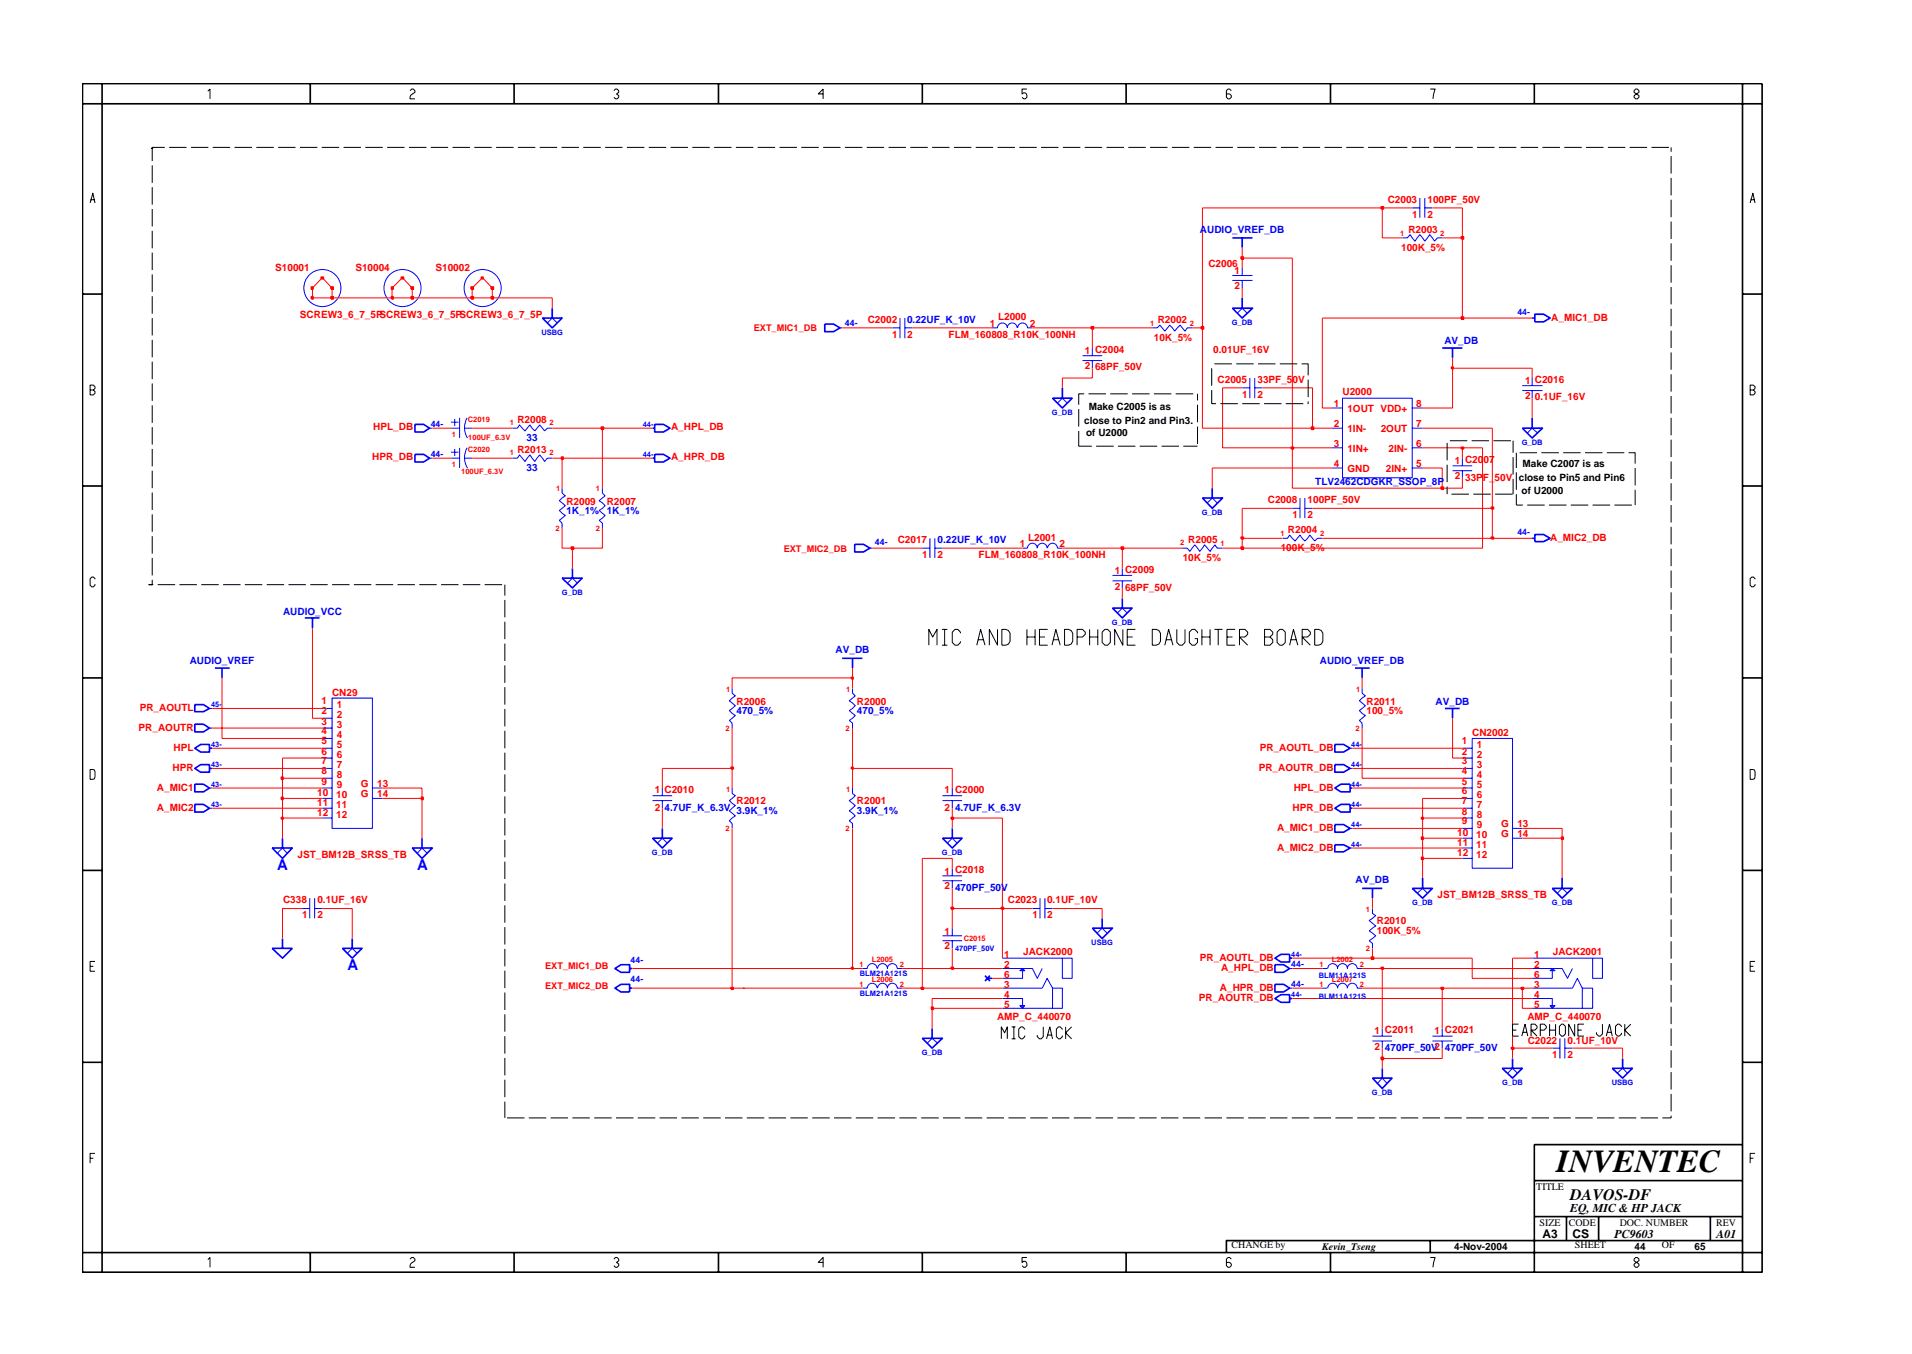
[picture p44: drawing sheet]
<svg xmlns="http://www.w3.org/2000/svg" width="297mm" height="210mm" viewBox="0 0 297 210" stroke-linecap="round" stroke-linejoin="round" font-family="sans-serif">
<defs><g id="words">
<text font-size="5" x="241.8" y="182">INVENTEC</text>
<text font-size="2.5" x="244" y="186.3">DAVOS-DF</text>
<g font-size="2.3" fill="#00f">
<text x="43" y="135.1">A</text>
<text x="64.8" y="135.1">A</text>
<text x="54" y="150.7">A</text>
</g>
<g font-size="1.9">
<text x="244" y="188.2">EQ, MIC &amp; HP JACK</text>
<text x="239.6" y="192.2">A3</text>
<text x="244.3" y="192.3">CS</text>
<text x="250.8" y="192.2">PC9603</text>
<text x="266.6" y="192.2">A01</text>
</g>
<g font-size="1.6" fill="#f00">
<text x="215.6" y="31.5">C2003</text>
<text x="219.4" y="33.8">1</text>
<text x="221.8" y="31.5">100PF_50V</text>
<text x="221.8" y="33.8">2</text>
<text x="187.7" y="41.4">C2006</text>
<text x="217.7" y="39">100K_5%</text>
<text x="218.8" y="36.2">R2003</text>
<text x="42.8" y="42">S10001</text>
<text x="55.2" y="42">S10004</text>
<text x="67.7" y="42">S10002</text>
<text x="191.8" y="42.6">1</text>
<text x="191.8" y="44.9">2</text>
<text x="46.6" y="49.4">SCREW3_6_7_5PSCREW3_6_7_5PSCREW3_6_7_5P</text>
<text x="134.8" y="50.1">C2002</text>
<text x="138.6" y="52.5">1</text>
<text x="140.9" y="52.5">2</text>
<text x="147.4" y="52.5">FLM_160808_R10K_100NH</text>
<text x="153.8" y="50.7">1</text>
<text x="155.1" y="49.7">L2000</text>
<text x="160" y="50.7">2</text>
<text x="179.3" y="52.9">10K_5%</text>
<text x="179.9" y="50.2">R2002</text>
<text x="241" y="49.9">A_MIC1_DB</text>
<text x="168.5" y="55">1 C2004</text>
<text x="168.5" y="57.3">2</text>
<text x="170.1" y="57.5">68PF_50V</text>
<text x="188.5" y="54.8">0.01UF_16V</text>
<text x="189.2" y="59.4">C2005</text>
<text x="195.4" y="59.4">33PF_50V</text>
<text x="236.9" y="59.6">1 C2016</text>
<text x="80.4" y="65.7">R2008</text>
<text x="193" y="61.8">1</text>
<text x="195.4" y="61.8">2</text>
<text x="207.2" y="63.2">1</text>
<text x="208.6" y="61.4">U2000</text>
<text x="209.3" y="63.9">1OUT VDD+</text>
<text x="220" y="63.2">8</text>
<text x="236.9" y="62">2</text>
<text x="238.4" y="62.2">0.1UF_16V</text>
<text x="57.8" y="71.5">HPR_DB</text>
<text x="58" y="66.8">HPL_DB</text>
<text x="80.4" y="70.4">R2013</text>
<text x="104.3" y="66.8">A_HPL_DB</text>
<text x="104.3" y="71.5">A_HPR_DB</text>
<text x="207.2" y="69.4">3</text>
<text x="207.2" y="66.2">2</text>
<text x="209.3" y="70.1">1IN+</text>
<text x="209.3" y="67.1">1IN-</text>
<text x="214.5" y="67.1">2OUT</text>
<text x="215.7" y="70.1">2IN-</text>
<text x="220" y="69.4">6</text>
<text x="220" y="66.2">7</text>
<text x="207.2" y="72.5">4</text>
<text x="209.3" y="73.3">GND</text>
<text x="215.3" y="73.3">2IN+</text>
<text x="220" y="72.5">5</text>
<text x="226" y="72.1">1 C2007</text>
<text x="226" y="74.5">2</text>
<text x="227.6" y="74.6">33PF_50V</text>
<text x="88" y="78.3">R2009</text>
<text x="94.3" y="78.3">R2007</text>
<text x="159.7" y="83.9">L2001</text>
<text x="197" y="78.2">C2008</text>
<text x="200.1" y="82.8">R2004</text>
<text x="200.8" y="80.5">1</text>
<text x="203.1" y="78.2">100PF_50V</text>
<text x="203.1" y="80.5">2</text>
<text x="139.5" y="84.3">C2017</text>
<text x="143.3" y="86.6">1</text>
<text x="145.7" y="86.6">2</text>
<text x="152" y="86.6">FLM_160808_R10K_100NH</text>
<text x="158.4" y="84.9">1</text>
<text x="164.6" y="84.9">2</text>
<text x="173.2" y="89.2">1 C2009</text>
<text x="183.7" y="87.1">10K_5%</text>
<text x="184.6" y="84.4">R2005</text>
<text x="199" y="85.5">100K_5%</text>
<text x="240.8" y="84">A_MIC2_DB</text>
<text x="173.2" y="91.6">2</text>
<text x="174.8" y="91.7">68PF_50V</text>
<text x="21.5" y="113.5">PR_AOUTR</text>
<text x="21.7" y="110.3">PR_AOUTL</text>
<text x="50" y="109.4">1</text>
<text x="50" y="110.9">2</text>
<text x="50" y="112.5">3</text>
<text x="51.6" y="108.1">CN29</text>
<text x="52.3" y="110">1</text>
<text x="52.3" y="111.5">2</text>
<text x="52.3" y="113.1">3</text>
<text x="114.4" y="109.4">R2006</text>
<text x="133.1" y="109.4">R2000</text>
<text x="212.3" y="110.9">100_5%</text>
<text x="212.3" y="109.4">R2011</text>
<text x="26.8" y="119.7">HPR</text>
<text x="27" y="116.6">HPL</text>
<text x="50" y="114.1">4</text>
<text x="50" y="115.6">5</text>
<text x="50" y="117.2">6</text>
<text x="50" y="118.7">7</text>
<text x="52.3" y="114.7">4</text>
<text x="52.3" y="116.2">5</text>
<text x="52.3" y="117.7">6</text>
<text x="52.3" y="119.3">7</text>
<text x="195.6" y="119.7">PR_AOUTR_DB</text>
<text x="195.7" y="116.6">PR_AOUTL_DB</text>
<text x="227.1" y="117.2">2</text>
<text x="227.1" y="118.7">3</text>
<text x="227.1" y="115.6">1</text>
<text x="228.7" y="114.2">CN2002</text>
<text x="229.5" y="117.7">2</text>
<text x="229.5" y="119.3">3</text>
<text x="229.5" y="116.2">1</text>
<text x="24.4" y="125.9">A_MIC2</text>
<text x="24.4" y="122.8">A_MIC1</text>
<text x="49.3" y="123.5">10</text>
<text x="49.3" y="125.1">11</text>
<text x="50" y="121.8">9</text>
<text x="50" y="120.2">8</text>
<text x="52.2" y="124">10</text>
<text x="52.2" y="125.5">11</text>
<text x="52.3" y="120.8">8</text>
<text x="52.3" y="122.4">9</text>
<text x="56.1" y="122.2">G</text>
<text x="56.1" y="123.8">G</text>
<text x="58.6" y="122.2">13</text>
<text x="58.6" y="123.7">14</text>
<text x="101.7" y="123.2">1 C2010</text>
<text x="101.7" y="125.9">2</text>
<text x="114.4" y="124.9">R2012</text>
<text x="133.1" y="124.9">R2001</text>
<text x="146.8" y="123.2">1 C2000</text>
<text x="146.8" y="125.9">2</text>
<text x="200.8" y="125.9">HPR_DB</text>
<text x="201" y="122.8">HPL_DB</text>
<text x="227.1" y="120.2">4</text>
<text x="227.1" y="121.8">5</text>
<text x="227.1" y="123.4">6</text>
<text x="227.1" y="124.9">7</text>
<text x="229.5" y="120.8">4</text>
<text x="229.5" y="122.4">5</text>
<text x="229.5" y="124">6</text>
<text x="229.5" y="125.5">7</text>
<text x="49.3" y="126.7">12</text>
<text x="52.2" y="127">12</text>
<text x="198.4" y="129">A_MIC1_DB</text>
<text x="226.4" y="129.8">10</text>
<text x="226.4" y="131.3">11</text>
<text x="227.1" y="126.5">8</text>
<text x="227.1" y="128">9</text>
<text x="229.4" y="130.2">10</text>
<text x="229.4" y="131.7">11</text>
<text x="229.5" y="127">8</text>
<text x="229.5" y="128.6">9</text>
<text x="233.2" y="128.4">G</text>
<text x="233.2" y="130">G</text>
<text x="235.7" y="128.4">13</text>
<text x="235.7" y="130">14</text>
<text x="46.2" y="133.3">JST_BM12B_SRSS_TB</text>
<text x="146.8" y="135.8">1 C2018</text>
<text x="198.4" y="132.1">A_MIC2_DB</text>
<text x="226.4" y="132.8">12</text>
<text x="229.4" y="133.3">12</text>
<text x="44" y="140.3">C338</text>
<text x="46.9" y="142.6">1</text>
<text x="49.3" y="140.3">0.1UF_16V</text>
<text x="49.3" y="142.6">2</text>
<text x="146.8" y="138.1">2</text>
<text x="156.6" y="140.3">C2023</text>
<text x="160.4" y="142.6">1</text>
<text x="162.7" y="140.3">0.1UF_10V</text>
<text x="162.7" y="142.6">2</text>
<text x="213.9" y="143.5">R2010</text>
<text x="223.3" y="139.5">JST_BM12B_SRSS_TB</text>
<text x="146.8" y="145.1">1</text>
<text x="146.8" y="147.4">2</text>
<text x="156" y="148.7">1</text>
<text x="158.9" y="148.4">JACK2000</text>
<text x="186.4" y="149.2">PR_AOUTL_DB</text>
<text x="213.9" y="145.1">100K_5%</text>
<text x="238.4" y="148.7">1</text>
<text x="241.2" y="148.4">JACK2001</text>
<text x="156" y="150.3">2</text>
<text x="156" y="153.4">3</text>
<text x="156" y="155">4</text>
<text x="156" y="151.8">6</text>
<text x="186.2" y="155.4">PR_AOUTR_DB</text>
<text x="189.5" y="153.9">A_HPR_DB</text>
<text x="189.7" y="150.7">A_HPL_DB</text>
<text x="238.4" y="150.3">2</text>
<text x="238.4" y="153.4">3</text>
<text x="238.4" y="155">4</text>
<text x="238.4" y="151.8">6</text>
<text x="154.9" y="158.4">AMP_C_440070</text>
<text x="156" y="156.5">5</text>
<text x="213.6" y="160.6">1 C2011</text>
<text x="222.9" y="160.6">1 C2021</text>
<text x="237.3" y="158.4">AMP_C_440070</text>
<text x="238.4" y="156.5">5</text>
<text x="213.6" y="163">2</text>
<text x="237.3" y="162.1">C2022</text>
<text x="241.2" y="164.4">1</text>
<text x="243.5" y="162.1">0.1UF_10V</text>
<text x="243.5" y="164.4">2</text>
</g>
<g font-size="1.6" fill="#00f">
<text x="186.4" y="36.2">AUDIO_VREF_DB</text>
<text x="140.9" y="50.1">0.22UF_K_10V</text>
<text x="224.4" y="53.4">AV_DB</text>
<text x="81.8" y="68.4">33</text>
<text x="81.8" y="73.1">33</text>
<text x="204.3" y="75.4">TLV2462CDGKR_SSOP_8P</text>
<text x="88" y="79.8">1K_1%</text>
<text x="94.3" y="79.8">1K_1%</text>
<text x="145.7" y="84.3">0.22UF_K_10V</text>
<text x="44" y="95.4">AUDIO_VCC</text>
<text x="129.8" y="101.5">AV_DB</text>
<text x="29.5" y="103.1">AUDIO_VREF</text>
<text x="205" y="103.1">AUDIO_VREF_DB</text>
<text x="114.4" y="110.9">470_5%</text>
<text x="133.1" y="110.9">470_5%</text>
<text x="223" y="109.4">AV_DB</text>
<text x="103.2" y="125.9">4.7UF_K_6.3V</text>
<text x="148.4" y="125.9">4.7UF_K_6.3V</text>
<text x="114.4" y="126.4">3.9K_1%</text>
<text x="133.1" y="126.4">3.9K_1%</text>
<text x="210.6" y="137.2">AV_DB</text>
<text x="148.4" y="138.3">470PF_50V</text>
<text x="215.2" y="163.2">470PF_50V2</text>
<text x="224.5" y="163.2">470PF_50V</text>
</g>
<g font-size="1.6">
<text x="168.4" y="65.8">close to Pin2 and Pin3.</text>
<text x="169.1" y="63.7">Make C2005 is as</text>
<text x="168.7" y="67.8">of U2000</text>
<text x="236" y="74.7">close to Pin5 and Pin6</text>
<text x="236.4" y="76.6">of U2000</text>
<text x="236.5" y="72.6">Make C2007 is as</text>
<text x="238.7" y="184.8">TITLE</text>
<text x="239.2" y="190.4">SIZE</text>
<text x="243.7" y="190.4">CODE</text>
<text x="251.6" y="190.4">DOC. NUMBER</text>
<text x="266.6" y="190.4">REV</text>
<text x="191.3" y="193.9">CHANGE by</text>
<text x="205.4" y="194.1">Kevin_Tseng</text>
<text x="225.9" y="194.1">4-Nov-2004</text>
<text x="244.7" y="193.9">SHEET</text>
<text x="253.9" y="194.1">44</text>
<text x="258.2" y="193.9">OF</text>
<text x="263.3" y="194.1">65</text>
</g>
<g font-size="1.4" fill="#f00">
<text x="117.1" y="51.4">EXT_MIC1_DB</text>
<text x="121.8" y="85.7">EXT_MIC2_DB</text>
<text x="84.7" y="153.6">EXT_MIC2_DB</text>
<text x="84.7" y="150.5">EXT_MIC1_DB</text>
</g>
<g font-size="1.4" fill="#00f">
<text x="131.3" y="50.6">44-</text>
<text x="235.7" y="48.9">44-</text>
<text x="66.9" y="70.9">44-</text>
<text x="66.9" y="66.2">44-</text>
<text x="235.7" y="83">44-</text>
<text x="135.9" y="84.7">44-</text>
<text x="98" y="149.5">44-</text>
<text x="98" y="152.5">44-</text>
<text x="200.6" y="150.1">44-</text>
<text x="200.6" y="153.3">44-</text>
</g>
<g font-size="1.2" fill="#f00">
<text x="217.5" y="36.6">1</text>
<text x="223.7" y="36.6">2</text>
<text x="178.7" y="50.6">1</text>
<text x="184.9" y="50.6">2</text>
<text x="72.7" y="65.5">C2019</text>
<text x="70.2" y="67.9">1</text>
<text x="72.7" y="70.2">C2020</text>
<text x="72.8" y="68.3">100UF_6.3V</text>
<text x="79.2" y="70.7">1</text>
<text x="79.2" y="66.1">1</text>
<text x="85.4" y="70.7">2</text>
<text x="85.4" y="66.1">2</text>
<text x="70.2" y="72.6">1</text>
<text x="71.7" y="73.5">100UF_6.3V</text>
<text x="86.4" y="76.3">1</text>
<text x="92.6" y="76.3">1</text>
<text x="86.3" y="82.4">2</text>
<text x="92.6" y="82.4">2</text>
<text x="198.9" y="83.3">1</text>
<text x="205.1" y="83.2">2</text>
<text x="183.4" y="84.7">2</text>
<text x="189.6" y="84.8">1</text>
<text x="112.8" y="107.4">1</text>
<text x="131.4" y="107.4">1</text>
<text x="210.7" y="107.4">1</text>
<text x="112.7" y="113.5">2</text>
<text x="131.3" y="113.5">2</text>
<text x="210.6" y="113.5">2</text>
<text x="112.8" y="123">1</text>
<text x="131.4" y="123">1</text>
<text x="112.7" y="129">2</text>
<text x="131.3" y="129">2</text>
<text x="212.2" y="141.6">1</text>
<text x="135.5" y="149.4">L2005</text>
<text x="149.7" y="146.2">C2015</text>
<text x="206.9" y="149.4">L2002</text>
<text x="212.2" y="147.7">2</text>
<text x="133.5" y="153.3">1</text>
<text x="133.5" y="150.1">1</text>
<text x="135.5" y="152.5">L2006</text>
<text x="139.8" y="153.3">2</text>
<text x="139.8" y="150.1">2</text>
<text x="205" y="150.1">1</text>
<text x="205" y="153.3">1</text>
<text x="206.9" y="152.5">L2007</text>
<text x="211.3" y="150.1">2</text>
<text x="211.3" y="153.3">2</text>
</g>
<g font-size="1.2" fill="#00f">
<text x="84.1" y="52">USBG</text>
<text x="191.4" y="50.4">G_DB</text>
<text x="163.4" y="64.4">G_DB</text>
<text x="99.9" y="70.9">44-</text>
<text x="99.9" y="66.2">44-</text>
<text x="236.4" y="69.1">G_DB</text>
<text x="186.7" y="80">G_DB</text>
<text x="87.3" y="92.4">G_DB</text>
<text x="172.7" y="97.1">G_DB</text>
<text x="32.8" y="109.8">45-</text>
<text x="32.8" y="119.1">43-</text>
<text x="32.8" y="116">43-</text>
<text x="209.9" y="119.1">44-</text>
<text x="209.9" y="116">44-</text>
<text x="32.8" y="125.3">43-</text>
<text x="32.8" y="122.2">43-</text>
<text x="209.9" y="125.3">44-</text>
<text x="209.9" y="122.2">44-</text>
<text x="209.9" y="131.5">44-</text>
<text x="209.9" y="128.4">44-</text>
<text x="101.3" y="132.8">G_DB</text>
<text x="146.3" y="132.8">G_DB</text>
<text x="219.4" y="140.5">G_DB</text>
<text x="241.1" y="140.5">G_DB</text>
<text x="148.4" y="147.7">470PF_50V</text>
<text x="169.5" y="146.8">USBG</text>
<text x="200.6" y="148.6">44-</text>
<text x="133.6" y="151.5">BLM21A121S</text>
<text x="133.6" y="154.6">BLM21A121S</text>
<text x="200.6" y="154.8">44-</text>
<text x="204.9" y="151.9">BLM11A121S</text>
<text x="204.9" y="155.1">BLM11A121S</text>
<text x="143.2" y="163.9">G_DB</text>
<text x="213.1" y="170.1">G_DB</text>
<text x="233.4" y="168.5">G_DB</text>
<text x="250.4" y="168.5">USBG</text>
</g>
</g></defs>
<g fill="none" stroke="#00f" stroke-width=".16">
<path d="M219.4 32.3h1.2M220.6 30.8v3M221.3 32.3h1.2M221.3 30.8v3M130.5 50.9h.3M138.6 50.9h1.2M139.8 49.4v3.1M140.6 50.9h1.2M140.6 49.4v3.1M154.1 50.9h.9a.76 .76 0 0 1 .7-.7 .76 .76 0 0 1 .8 .7 .76 .76 0 0 1 .8-.7 .76 .76 0 0 1 .7 .7M158.1 50.9a.76 .76 0 0 1 .8-.7 .76 .76 0 0 1 .7 .7h.8M168.2 55.2h3"/>
<path d="M168.2 56h3M169.7 54v1.2M169.7 56v1.2M179 50.9h.8l.4-.4 .8 .9 .7-.9 .8 .9 .8-.9 .8 .9 .3-.5h.8M191.5 42.8h3.1M191.5 43.5h3.1M192.2 48.6l.8-.7 .7 .7M193 41.6v1.2M193 43.5v1.2M194.2 58.7v3.1M194.9 58.7v3.1M236.5 59.9h3.1"/>
<path d="M238 58.7v1.2M66.7 66.5h.5M66.7 71.1h.5M70 70.2h1.2M70.2 71.1h1.2M70.6 69.7v1.1M71.4 69.5v3.2M72.2 71.1h1.1M72.6 69.5a3 3 0 0 0 0 3.2M79.6 71.1h.8l.3-.5 .9 1.1 .7-1.1 .8 1.1 .7-1.1 .8 1.1 .4-.6h.8M93.6 75.8v.8l.4 .4-.9 .8 .9 .7-.9 .8 .9 .7-.9 .8 .5 .4v.8M164.3 62.6l.7-.8 .8 .8"/>
<path d="M187.6 78.1l.7-.8 .8 .8M193 60.2h1.2M194.9 60.2h1.2M200.8 78.9h1.2M202 77.3v3.2M202.7 78.9h1.2M202.7 77.3v3.2M207 63.4h1.6M207 66.5h1.6M207 69.5h1.6M207 72.7h1.6M208.6 61.8h10.8v12.4h-10.8z"/>
<path d="M219.4 63.4h1.6M219.4 66.5h1.6M219.4 69.5h1.6M219.4 72.7h1.6M225.7 72.3h3M225.7 73.1h3M227.2 71.1v1.2M227.2 73.1v1.1M236.5 60.6h3.1M237.3 67.3l.7-.8 .9 .8M238 60.6v1.2M88.2 90.5l.7-.7 .8 .7"/>
<path d="M135.2 85.1h.3M143.3 85.1h1.2M144.5 83.6v3M145.2 85.1h1.2M145.2 83.6v3M158.9 85.1h.7a.76 .76 0 0 1 .8-.7 .76 .76 0 0 1 .7 .7 .76 .76 0 0 1 .8-.7 .76 .76 0 0 1 .8 .7M162.8 85.1a.76 .76 0 0 1 .7-.7 .76 .76 0 0 1 .8 .7h.7M172.8 89.4h3.1M172.8 90.2h3.1M173.6 95.2l.8-.8 .7 .8M174.4 88.3v1.1M174.4 90.2v1.1"/>
<path d="M183.7 85.1h.7l.5 .5 .7-1 .8 1 .7-1 .9 1 .8-1 .3 .5h.8M199.2 83.6h.8l.3-.5 .9 .9 .8-.9 .7 .9 .8-.9 .7 .9 .5-.4h.7M32.5 110h.5M132.4 106.9v.7l.5 .5-1 .7 1 .8-1 .7 1 .8-1 .8 .5 .4v.8M209.7 116.2h.4M209.7 119.3h.4M211.6 106.9v.7l.5 .5-.9 .7 .9 .8-.9 .7 .9 .8-.9 .8 .4 .4v.8M227.2 117.7h1.5M227.2 116.2h1.5M227.2 119.3h1.5M228.7 114.7h6.3v20.1h-6.3zM32.5 122.4h.5"/>
<path d="M32.5 125.5h.5M43 132.5l.9-.8 .7 .8M48.1 139.5v3.1M48.9 139.5v3.1M64.8 132.5l.8-.8 .8 .8M101.4 123.6h3M101.4 124.3h3M102.1 130.9l.8-.7 .8 .7M102.9 122.4v1.2M102.9 124.3v1.2M113.7 122.4v.8l.5 .4-.9 .7 .9 .8-.9 .8 .9 .8-.9 .8 .4 .4v.7M132.4 122.4v.8l.5 .4-1 .7 1 .8-1 .8 1 .8-1 .8 .5 .4v.7"/>
<path d="M146.4 123.6h3.1M146.4 124.3h3.1M147.2 130.9l.7-.7 .8 .7M147.9 122.4v1.2M147.9 124.3v1.2M161.6 139.5v3.1M162.3 139.5v3.1M209.7 128.6h.4M209.7 131.7h.4M220.2 138.7l.8-.7 .8 .7M227.2 120.8h1.5M227.2 124h1.5"/>
<path d="M227.2 122.4h1.5M227.2 127h1.5M227.2 125.5h1.5M227.2 130.2h1.5M227.2 128.6h1.5M227.2 133.3h1.5M227.2 131.7h1.5M235 130.2h1.5M235 128.6h1.5M241.9 138.7l.8-.7 .8 .7M46.9 141.1h1.2M48.9 141.1h1.2"/>
<path d="M54 148l.7-.7 .8 .7M115.3 153.4h.4M115.3 150.4h.4M134 150.4h.7a.76 .76 0 0 1 .8-.8 .76 .76 0 0 1 .8 .8M134 153.4h.7a.76 .76 0 0 1 .8-.7 .76 .76 0 0 1 .8 .7M136.3 150.4a.76 .76 0 0 1 .8-.8 .76 .76 0 0 1 .8 .8 .76 .76 0 0 1 .7-.8 .76 .76 0 0 1 .8 .8h.8M136.3 153.4a.76 .76 0 0 1 .8-.7 .76 .76 0 0 1 .8 .7 .76 .76 0 0 1 .7-.7 .76 .76 0 0 1 .8 .7h.8M146.4 145.3h3.1M146.4 146.1h3.1M147.9 144.1v1.2M147.9 146.1v1.2M155.7 153.4h6.2l.8-1.5 .8 1.5"/>
<path d="M155.7 155.1h3.2v1.5M155.7 150.4h4.7l.7 1.5 .8-1.5M155.7 148.8h9.3M155.7 156.6h7.8M158.9 150.4v1.5h-3.2M160.4 141.1h1.2M162.3 141.1h1.2M163.5 153.4h1.5v3.2h-1.5zM165 148.8h1.6v3.1h-1.6zM200.3 150.4h.5M205.4 153.4h.8M205.4 150.4h.8"/>
<path d="M206.3 153.4a.76 .76 0 0 1 .7-.7 .76 .76 0 0 1 .8 .7 .76 .76 0 0 1 .8-.7 .76 .76 0 0 1 .7 .7 .76 .76 0 0 1 .8-.7 .76 .76 0 0 1 .7 .7h.8M206.3 150.4a.76 .76 0 0 1 .7-.8 .76 .76 0 0 1 .8 .8 .76 .76 0 0 1 .8-.8 .76 .76 0 0 1 .7 .8 .76 .76 0 0 1 .8-.8 .76 .76 0 0 1 .7 .8h.8M213.2 141.1v.7l.5 .4-1 .7 1 .9-1 .8 1 .7-1 .8 .5 .4v.8M214.7 159.7v1.2M224.1 159.7v1.2M144 162l.8-.8 .9 .8M213.2 160.9h3.1M213.2 161.7h3.1M214 168.3l.7-.9 .8 .9M214.7 161.7v1.1M222.5 160.9h3.2M222.5 161.7h3.2"/>
<path d="M224.1 161.7v1.1M234.2 166.7l.8-.8 .7 .8M251.2 166.7l.9-.8 .7 .8"/>
<circle cx="50.1" cy="44.7" r="2.88"/>
<circle cx="62.5" cy="44.7" r="2.88"/>
<circle cx="75" cy="44.7" r="2.88"/>
</g>
<g fill="none" stroke="#00f" stroke-width=".25">
<path d="M191.5 36.9h3.1M193 36.9v1.6M128.1 50.3h1.4l1 .6-1 .6h-1.4zM191.5 47.9h3.1l-1.6 1.5zM193 46.3v1.6M224.1 54h3.1M225.7 54v1.6M64.5 70.6h1.3l.9 .5-.9 .6h-1.3zM64.5 65.9h1.3l.9 .6-.9 .6h-1.3zM163.5 61.8h3.1l-1.6 1.6zM165 60.2v1.6M186.8 77.3h3.1l-1.6 1.6z"/>
<path d="M188.3 75.8v1.5M236.5 66.5h3.1l-1.6 1.5zM238 64.9v1.6M47.4 96h2.2M48.5 96v1.6M87.3 89.8h3.2l-1.6 1.5zM88.9 88.3v1.5M132.8 84.5h1.3l1.1 .6-1.1 .6h-1.3zM172.8 94.4h3.1l-1.5 1.6zM174.4 92.9v1.5M30.3 119.3l.9-.6h1.3v1.2h-1.3zM30.3 116.2l.9-.6h1.3v1.2h-1.3z"/>
<path d="M30.3 109.4h1.3l.9 .6-.9 .5h-1.3zM32.5 119.3h.5M32.5 116.2h.5M33.4 103.7h2.3M34.5 103.7v1.6M207.4 118.7h1.3l1 .6-1 .6h-1.3zM207.4 115.6h1.3l1 .6-1 .6h-1.3zM210.5 103.7h2.3M211.6 103.7v1.6M224.5 110h2.3M225.7 110v1.5M30.3 124.9h1.3l.9 .6-.9 .6h-1.3z"/>
<path d="M30.3 121.8h1.3l.9 .6-.9 .6h-1.3zM42.3 131.7h3.1l-1.5 1.6zM43.9 130.2v1.5M64 131.7h3.2l-1.6 1.6zM65.6 130.2v1.5M101.4 130.2h3l-1.5 1.5zM102.9 128.6v1.6M146.4 130.2h3.1l-1.6 1.5zM147.9 128.6v1.6M207.4 125.5l.9-.6h1.4v1.2h-1.4zM207.4 131.2h1.3l1 .5-1 .6h-1.3zM207.4 128h1.3l1 .6-1 .6h-1.3z"/>
<path d="M207.4 122.4l.9-.6h1.4v1.2h-1.4zM209.7 125.5h.4M209.7 122.4h.4M211.6 138h3.1M213.2 138v1.5M219.4 138h3.1l-1.5 1.5zM221 136.3v1.7M241.2 138h3.1l-1.6 1.5zM242.7 136.3v1.7M42.3 147.3h3.1l-1.5 1.5zM43.9 145.7v1.6M53.2 147.3h3l-1.5 1.5z"/>
<path d="M54.7 145.7v1.6M95.5 153.4l1-.5h1.3v1.1h-1.3zM95.5 150.4l1-.6h1.3v1.2h-1.3zM97.8 153.4h.4M97.8 150.4h.4M144.8 159.7v1.5M153 151.5l.8 .8M153.4 151.9h.7M153.8 151.5l-.8 .8M198.1 149.8h1.3l.9 .6-.9 .6h-1.3zM198.1 155.1l.9-.6h1.3v1.1h-1.3zM198.1 148.8l.9-.6h1.3v1.2h-1.3z"/>
<path d="M200.3 155.1h.5M200.3 148.8h.5M143.3 161.2h3.1l-1.6 1.6zM213.2 167.4h3.1l-1.6 1.6zM214.7 165.9v1.5M233.4 165.9h3.1l-1.5 1.5zM235 164.4v1.5M250.5 165.9h3.1l-1.5 1.5zM252.1 164.4v1.5"/>
</g>
<path d="M158.4 150.7l.5-.3 .3 .3z" fill="#3c3cc8"/>
<path d="M158.4 150.7l.5-.3 .3 .3z" fill="none" stroke="#00f" stroke-width=".16"/>
<path d="M158.4 156.2h.8l-.3 .4z" fill="#3c3cc8"/>
<g fill="none" stroke="#00f" stroke-width=".16">
<path d="M85 50.2l.8-.8 .8 .8M87.3 75.8v.8l.5 .4-.9 .8 .9 .7-.9 .8 .9 .7-.9 .8 .4 .4v.8M113.7 106.9v.7l.5 .5-.9 .7 .9 .8-.9 .7 .9 .8-.9 .8 .4 .4v.8M146.4 136h3.1M146.4 136.8h3.1M147.9 134.8v1.2M147.9 136.8v1.2M158.4 156.2h.8l-.3 .4zM170.5 144.9l.7-.8 .8 .8M238 153.4h6.3l.8-1.5 .7 1.5M238 155.1h3.2v1.5M238 150.4h4.7l.8 1.5 .8-1.5"/>
<path d="M238 148.8h9.4M238 156.6h7.8M241.2 150.4v1.5h-3.2M245.8 153.4h1.6v3.2h-1.6zM247.4 148.8h1.5v3.1h-1.5zM241.2 162.8h1.1M242.3 161.2v3.2M243.1 162.8h1.2M243.1 161.2v3.2"/>
</g>
<path d="M84.3 49.4h3l-1.5 1.5zM85.8 47.9v1.5M130.8 102.2h3.2M132.4 102.2v1.5M169.7 144.1h3.1l-1.6 1.6zM171.2 142.6v1.5" fill="none" stroke="#00f" stroke-width=".25"/>
<path d="M240.8 150.7l.4-.3 .4 .3z" fill="#3c3cc8"/>
<path d="M240.8 150.7l.4-.3 .4 .3z" fill="none" stroke="#00f" stroke-width=".16"/>
<path d="M240.8 156.2h.8l-.4 .4z" fill="#3c3cc8"/>
<g fill="none" stroke="#00f" stroke-width=".16">
<path d="M217.9 36.9h.7l.5-.5 .7 1.1 .8-1.1 .7 1.1 .8-1.1 .8 1.1 .4-.6h.8M70 65.6h1.2M70.2 66.5h1.2M70.6 65.1v1.1M71.4 64.9v3.1M72.2 66.5h1.1M72.6 64.9a3 3 0 0 0 0 3.1M79.6 66.5h.8l.3-.5 .9 .9 .7-.9 .8 .9 .7-.9 .8 .9 .4-.4h.8M32.5 113.1h.5M50.1 111.5h1.5M50.1 110h1.5M50.1 114.7h1.5"/>
<path d="M50.1 113.1h1.5M50.1 117.7h1.5M50.1 116.2h1.5M50.1 119.3h1.5M51.6 108.4h6.3v20.2h-6.3zM50.1 120.8h1.5M50.1 124h1.5M50.1 122.4h1.5M50.1 127h1.5M50.1 125.5h1.5M57.9 124h1.5M57.9 122.4h1.5"/>
<path d="M200.3 153.4h.5M240.8 156.2h.8l-.4 .4z"/>
</g>
<path d="M238 49.4h.4M238.4 48.8h1.4l1 .6-1 .6h-1.4zM101.4 66.5h.3M101.4 71.1h.3M101.7 65.9h1.4l1 .6-1 .6h-1.4zM101.7 70.6h1.4l1 .5-1 .6h-1.4zM238 83.6h.4M238.4 83h1.4l1 .6-1 .5h-1.4zM30.3 112.5h1.3l.9 .6-.9 .6h-1.3zM198.1 152.9h1.3l.9 .5-.9 .6h-1.3z" fill="none" stroke="#00f" stroke-width=".25"/>
<path d="M214.7 164.4v1.5" fill="none" stroke="#f00" stroke-width=".16"/>
<path d="M214.6 164.2h.3v.3h-.3z" fill-rule="evenodd" fill="#8e2323"/>
<path d="M214.6 164.2h.3v.3h-.3z" fill="none" stroke="#f00" stroke-width=".25"/>
<path d="M214.7 162.8v1.6h9.4v-1.6M235 162.8v1.6M252.1 162.8v1.6" fill="none" stroke="#f00" stroke-width=".16"/>
<path d="M234.8 162.7h.3v.2h-.3z" fill-rule="evenodd" fill="#8e2323"/>
<path d="M234.8 162.7h.3v.2h-.3z" fill="none" stroke="#f00" stroke-width=".25"/>
<path d="M144.8 156.6v3.1M214.7 150.4v9.3M224.1 153.4v6.3M235 148.8v14h6.2M244.3 162.8h7.8" fill="none" stroke="#f00" stroke-width=".16"/>
<path d="M144.7 156.4h.3v.3h-.3z" fill-rule="evenodd" fill="#8e2323"/>
<path d="M144.7 156.4h.3v.3h-.3z" fill="none" stroke="#f00" stroke-width=".25"/>
<path d="M98.2 153.4h15.5M155.7 155.1h-10.9v1.5h10.9M200.8 155.1h37.2M236.5 153.4v3.2h1.5" fill="none" stroke="#f00" stroke-width=".16"/>
<path d="M113.6 153.4h.3v.2h-.3z" fill-rule="evenodd" fill="#8e2323"/>
<path d="M113.6 153.4h.3v.2h-.3z" fill="none" stroke="#f00" stroke-width=".25"/>
<path d="M113.7 128.6v24.8h20.3M140.2 153.4h3.1" fill="none" stroke="#f00" stroke-width=".16"/>
<path d="M143.1 153.4h.4v.2h-.4z" fill-rule="evenodd" fill="#8e2323"/>
<path d="M143.1 153.4h.4v.2h-.4z" fill="none" stroke="#f00" stroke-width=".25"/>
<path d="M143.3 133.3v20.1h12.4M200.8 153.4h4.6M211.6 153.4h12.5" fill="none" stroke="#f00" stroke-width=".16"/>
<path d="M223.9 153.4h.3v.2h-.3z" fill-rule="evenodd" fill="#8e2323"/>
<path d="M223.9 153.4h.3v.2h-.3z" fill="none" stroke="#f00" stroke-width=".25"/>
<path d="M224.1 153.4h12.4" fill="none" stroke="#f00" stroke-width=".16"/>
<path d="M236.3 153.4h.4v.2h-.4z" fill-rule="evenodd" fill="#8e2323"/>
<path d="M236.3 153.4h.4v.2h-.4z" fill="none" stroke="#f00" stroke-width=".25"/>
<path d="M98.2 150.4h34.2M154.1 151.9h1.6M228.7 148.8v3.1h9.3M236.5 153.4h1.5" fill="none" stroke="#f00" stroke-width=".16"/>
<path d="M132.3 150.2h.2v.3h-.2z" fill-rule="evenodd" fill="#8e2323"/>
<path d="M132.3 150.2h.2v.3h-.2z" fill="none" stroke="#f00" stroke-width=".25"/>
<path d="M132.4 128.6v21.8h1.6M140.2 150.4h7.7" fill="none" stroke="#f00" stroke-width=".16"/>
<path d="M147.8 150.2h.3v.3h-.3z" fill-rule="evenodd" fill="#8e2323"/>
<path d="M147.8 150.2h.3v.3h-.3z" fill="none" stroke="#f00" stroke-width=".25"/>
<path d="M147.9 147.3v3.1h7.8M200.8 150.4h4.6M211.6 150.4h3.1" fill="none" stroke="#f00" stroke-width=".16"/>
<path d="M214.6 150.2h.3v.3h-.3z" fill-rule="evenodd" fill="#8e2323"/>
<path d="M214.6 150.2h.3v.3h-.3z" fill="none" stroke="#f00" stroke-width=".25"/>
<path d="M155.7 141.1v7.7M200.8 148.8h12.4M214.7 150.4h23.3" fill="none" stroke="#f00" stroke-width=".16"/>
<path d="M213 148.6h.4v.4h-.4z" fill-rule="evenodd" fill="#8e2323"/>
<path d="M213 148.6h.4v.4h-.4z" fill="none" stroke="#f00" stroke-width=".25"/>
<path d="M46.9 141.1h-3v4.6M50.1 141.1h4.6v4.6M147.9 141.1v3M171.2 141.1v1.5M213.2 147.3v1.5h15.5M235 148.8h3" fill="none" stroke="#f00" stroke-width=".16"/>
<path d="M147.8 140.9h.3v.3h-.3z" fill-rule="evenodd" fill="#8e2323"/>
<path d="M147.8 140.9h.3v.3h-.3z" fill="none" stroke="#f00" stroke-width=".25"/>
<path d="M147.9 138v3.1h7.8" fill="none" stroke="#f00" stroke-width=".16"/>
<path d="M155.6 140.9h.3v.3h-.3z" fill-rule="evenodd" fill="#8e2323"/>
<path d="M155.6 140.9h.3v.3h-.3z" fill="none" stroke="#f00" stroke-width=".25"/>
<path d="M143.3 133.3h4.6v1.5M155.7 127v14.1h4.7M213.2 139.5v1.6M221 133.3v3M242.7 130.2v6.1M163.5 141.1h7.7" fill="none" stroke="#f00" stroke-width=".16"/>
<path d="M220.8 133.1h.3v.4h-.3z" fill-rule="evenodd" fill="#8e2323"/>
<path d="M220.8 133.1h.3v.4h-.3z" fill="none" stroke="#f00" stroke-width=".25"/>
<path d="M43.9 127v3.2M65.6 124v6.2M210.1 131.7h17.1M221 130.2v3.1h6.2" fill="none" stroke="#f00" stroke-width=".16"/>
<path d="M220.8 130h.3v.3h-.3z" fill-rule="evenodd" fill="#8e2323"/>
<path d="M220.8 130h.3v.3h-.3z" fill="none" stroke="#f00" stroke-width=".25"/>
<path d="M221 127v3.2h6.2M236.5 130.2h6.2" fill="none" stroke="#f00" stroke-width=".16"/>
<path d="M242.6 130h.3v.3h-.3z" fill-rule="evenodd" fill="#8e2323"/>
<path d="M242.6 130h.3v.3h-.3z" fill="none" stroke="#f00" stroke-width=".25"/>
<path d="M102.9 125.5v3.1M147.9 127v1.6M210.1 128.6h17.1M236.5 128.6h6.2v1.6" fill="none" stroke="#f00" stroke-width=".16"/>
<path d="M43.7 126.9h.3v.3h-.3z" fill-rule="evenodd" fill="#8e2323"/>
<path d="M43.7 126.9h.3v.3h-.3z" fill="none" stroke="#f00" stroke-width=".25"/>
<path d="M43.9 124v3h6.2" fill="none" stroke="#f00" stroke-width=".16"/>
<path d="M147.8 126.9h.3v.3h-.3z" fill-rule="evenodd" fill="#8e2323"/>
<path d="M147.8 126.9h.3v.3h-.3z" fill="none" stroke="#f00" stroke-width=".25"/>
<path d="M147.9 125.5v1.5h7.8" fill="none" stroke="#f00" stroke-width=".16"/>
<path d="M220.8 126.9h.3v.3h-.3z" fill-rule="evenodd" fill="#8e2323"/>
<path d="M220.8 126.9h.3v.3h-.3z" fill="none" stroke="#f00" stroke-width=".25"/>
<path d="M33 125.5h17.1M210.1 125.5h17.1M221 124v3h6.2" fill="none" stroke="#f00" stroke-width=".16"/>
<path d="M43.7 123.8h.3v.3h-.3z" fill-rule="evenodd" fill="#8e2323"/>
<path d="M43.7 123.8h.3v.3h-.3z" fill="none" stroke="#f00" stroke-width=".25"/>
<path d="M43.9 120.8v3.2h6.2M59.4 124h6.2" fill="none" stroke="#f00" stroke-width=".16"/>
<path d="M65.5 123.8h.2v.3h-.2z" fill-rule="evenodd" fill="#8e2323"/>
<path d="M65.5 123.8h.2v.3h-.2z" fill="none" stroke="#f00" stroke-width=".25"/>
<path d="M102.9 119.3v3.1M113.7 119.3v3.1M132.4 119.3v3.1M147.9 119.3v3.1M33 122.4h17.1M59.4 122.4h6.2v1.6M210.1 122.4h17.1M221 124h6.2" fill="none" stroke="#f00" stroke-width=".16"/>
<path d="M43.7 120.7h.3v.3h-.3z" fill-rule="evenodd" fill="#8e2323"/>
<path d="M43.7 120.7h.3v.3h-.3z" fill="none" stroke="#f00" stroke-width=".25"/>
<path d="M33 119.3h17.1M43.9 117.7v3.1h6.2M102.9 119.3h10.8M211.6 113.1v7.7h15.6" fill="none" stroke="#f00" stroke-width=".16"/>
<path d="M113.6 119.2h.3v.2h-.3z" fill-rule="evenodd" fill="#8e2323"/>
<path d="M113.6 119.2h.3v.2h-.3z" fill="none" stroke="#f00" stroke-width=".25"/>
<path d="M113.7 113.1v6.2" fill="none" stroke="#f00" stroke-width=".16"/>
<path d="M132.3 119.2h.2v.2h-.2z" fill-rule="evenodd" fill="#8e2323"/>
<path d="M132.3 119.2h.2v.2h-.2z" fill="none" stroke="#f00" stroke-width=".25"/>
<path d="M48.5 97.6v13.9h1.6M33 116.2h17.1M33 113.1h17.1M33 110h17.1M34.5 105.3v9.4h15.6M43.9 117.7h6.2M113.7 106.9v-1.6h18.7v1.6M132.4 113.1v6.2h15.5M210.1 119.3h17.1M210.1 116.2h17.1M211.6 105.3v1.6M225.7 111.5v6.2h1.5" fill="none" stroke="#f00" stroke-width=".16"/>
<path d="M132.3 105.2h.2v.2h-.2z" fill-rule="evenodd" fill="#8e2323"/>
<path d="M132.3 105.2h.2v.2h-.2z" fill="none" stroke="#f00" stroke-width=".25"/>
<path d="M87.3 82v3.1h1.6v3.2M174.4 85.1v3.2M174.4 91.3v1.6M132.4 103.7v1.6" fill="none" stroke="#f00" stroke-width=".16"/>
<path d="M88.8 84.9h.3v.4h-.3z" fill-rule="evenodd" fill="#8e2323"/>
<path d="M88.8 84.9h.3v.4h-.3z" fill="none" stroke="#f00" stroke-width=".25"/>
<path d="M93.6 82v3.1h-4.7M135.5 85.1h7.8M146.4 85.1h12.5M165 85.1h9.4" fill="none" stroke="#f00" stroke-width=".16"/>
<path d="M174.2 84.9h.3v.4h-.3z" fill-rule="evenodd" fill="#8e2323"/>
<path d="M174.2 84.9h.3v.4h-.3z" fill="none" stroke="#f00" stroke-width=".25"/>
<path d="M174.4 85.1h9.3M189.9 85.1h3.1" fill="none" stroke="#f00" stroke-width=".16"/>
<path d="M192.8 84.9h.4v.4h-.4z" fill-rule="evenodd" fill="#8e2323"/>
<path d="M192.8 84.9h.4v.4h-.4z" fill="none" stroke="#f00" stroke-width=".25"/>
<path d="M230.3 69.5v15.6h-37.3v-1.5" fill="none" stroke="#f00" stroke-width=".16"/>
<path d="M192.8 83.4h.4v.3h-.4z" fill-rule="evenodd" fill="#8e2323"/>
<path d="M192.8 83.4h.4v.3h-.4z" fill="none" stroke="#f00" stroke-width=".25"/>
<path d="M193 78.9v4.7h6.2M205.4 83.6h26.4" fill="none" stroke="#f00" stroke-width=".16"/>
<path d="M231.7 83.4h.3v.3h-.3z" fill-rule="evenodd" fill="#8e2323"/>
<path d="M231.7 83.4h.3v.3h-.3z" fill="none" stroke="#f00" stroke-width=".25"/>
<path d="M193 78.9h7.8M203.9 78.9h27.9v4.7h6.2" fill="none" stroke="#f00" stroke-width=".16"/>
<path d="M231.7 78.8h.3v.2h-.3z" fill-rule="evenodd" fill="#8e2323"/>
<path d="M231.7 78.8h.3v.2h-.3z" fill="none" stroke="#f00" stroke-width=".25"/>
<path d="M87.3 71.1v4.7M93.6 66.5v9.3M188.3 72.7v3.1M200.8 69.5v6.3h23.3M231.8 66.5v12.4" fill="none" stroke="#f00" stroke-width=".16"/>
<path d="M223.9 75.6h.3v.4h-.3z" fill-rule="evenodd" fill="#8e2323"/>
<path d="M223.9 75.6h.3v.4h-.3z" fill="none" stroke="#f00" stroke-width=".25"/>
<path d="M67.2 71.1h3M73.3 71.1h6.3M85.8 71.1h1.5M188.3 72.7h18.7M221 72.7h3.1v3.1h3.1v-1.6" fill="none" stroke="#f00" stroke-width=".16"/>
<path d="M87.2 71h.3v.3h-.3z" fill-rule="evenodd" fill="#8e2323"/>
<path d="M87.2 71h.3v.3h-.3z" fill="none" stroke="#f00" stroke-width=".25"/>
<path d="M87.3 71.1h14.1M189.9 60.2v9.3h10.9M227.2 69.5v1.6" fill="none" stroke="#f00" stroke-width=".16"/>
<path d="M200.6 69.5h.3v.2h-.3z" fill-rule="evenodd" fill="#8e2323"/>
<path d="M200.6 69.5h.3v.2h-.3z" fill="none" stroke="#f00" stroke-width=".25"/>
<path d="M200.8 40.1v29.4h6.2M221 69.5h6.2" fill="none" stroke="#f00" stroke-width=".16"/>
<path d="M227 69.5h.4v.2h-.4z" fill-rule="evenodd" fill="#8e2323"/>
<path d="M227 69.5h.4v.2h-.4z" fill="none" stroke="#f00" stroke-width=".25"/>
<path d="M67.2 66.5h3M73.3 66.5h6.3M85.8 66.5h7.8M227.2 69.5h3.1" fill="none" stroke="#f00" stroke-width=".16"/>
<path d="M93.4 66.3h.4v.4h-.4z" fill-rule="evenodd" fill="#8e2323"/>
<path d="M93.4 66.3h.4v.4h-.4z" fill="none" stroke="#f00" stroke-width=".25"/>
<path d="M186.8 50.9v15.6h17.1M93.6 66.5h7.8" fill="none" stroke="#f00" stroke-width=".16"/>
<path d="M203.7 66.3h.4v.4h-.4z" fill-rule="evenodd" fill="#8e2323"/>
<path d="M203.7 66.3h.4v.4h-.4z" fill="none" stroke="#f00" stroke-width=".25"/>
<path d="M169.7 57.2v1.5h-4.7v1.5M205.4 49.4v14h1.6M225.7 57.2v6.2h-4.7M238 57.2v1.5M189.9 60.2h3.1M196.1 60.2h7.8v6.3h3.1M221 66.5h10.8M238 61.8v3.1" fill="none" stroke="#f00" stroke-width=".16"/>
<path d="M225.5 57h.2v.3h-.2z" fill-rule="evenodd" fill="#8e2323"/>
<path d="M225.5 57h.2v.3h-.2z" fill="none" stroke="#f00" stroke-width=".25"/>
<path d="M130.8 50.9h7.8M141.8 50.9h12.3M160.4 50.9h9.3v3.1M225.7 55.6v1.6h12.3" fill="none" stroke="#f00" stroke-width=".16"/>
<path d="M169.5 50.7h.4v.4h-.4z" fill-rule="evenodd" fill="#8e2323"/>
<path d="M169.5 50.7h.4v.4h-.4z" fill="none" stroke="#f00" stroke-width=".25"/>
<path d="M169.7 50.9h9.3M185.2 50.9h1.6" fill="none" stroke="#f00" stroke-width=".16"/>
<path d="M186.6 50.7h.4v.4h-.4z" fill-rule="evenodd" fill="#8e2323"/>
<path d="M186.6 50.7h.4v.4h-.4z" fill="none" stroke="#f00" stroke-width=".25"/>
<path d="M186.8 32.3v18.6M205.4 49.4h21.8" fill="none" stroke="#f00" stroke-width=".16"/>
<path d="M227 49.2h.4v.4h-.4z" fill-rule="evenodd" fill="#8e2323"/>
<path d="M227 49.2h.4v.4h-.4z" fill="none" stroke="#f00" stroke-width=".25"/>
<path d="M227.2 36.9v12.5h10.8M85.8 46.3v1.6" fill="none" stroke="#f00" stroke-width=".16"/>
<path d="M48.4 46.1h.2v.3h-.2z" fill-rule="evenodd" fill="#8e2323"/>
<path d="M48.4 46.1h.2v.3h-.2z" fill="none" stroke="#f00" stroke-width=".25"/>
<path d="M48.5 44.7v1.6h3.1" fill="none" stroke="#f00" stroke-width=".16"/>
<path d="M51.4 46.1h.4v.3h-.4z" fill-rule="evenodd" fill="#8e2323"/>
<path d="M51.4 46.1h.4v.3h-.4z" fill="none" stroke="#f00" stroke-width=".25"/>
<path d="M51.6 44.7v1.6h9.3" fill="none" stroke="#f00" stroke-width=".16"/>
<path d="M60.8 46.1h.3v.3h-.3z" fill-rule="evenodd" fill="#8e2323"/>
<path d="M60.8 46.1h.3v.3h-.3z" fill="none" stroke="#f00" stroke-width=".25"/>
<path d="M60.9 44.7v1.6h3.1" fill="none" stroke="#f00" stroke-width=".16"/>
<path d="M63.9 46.1h.3v.3h-.3z" fill-rule="evenodd" fill="#8e2323"/>
<path d="M63.9 46.1h.3v.3h-.3z" fill="none" stroke="#f00" stroke-width=".25"/>
<path d="M64 44.7v1.6h9.3" fill="none" stroke="#f00" stroke-width=".16"/>
<path d="M73.2 46.1h.3v.3h-.3z" fill-rule="evenodd" fill="#8e2323"/>
<path d="M73.2 46.1h.3v.3h-.3z" fill="none" stroke="#f00" stroke-width=".25"/>
<path d="M73.3 44.7v1.6h3.2" fill="none" stroke="#f00" stroke-width=".16"/>
<path d="M76.3 46.1h.4v.3h-.4z" fill-rule="evenodd" fill="#8e2323"/>
<path d="M76.3 46.1h.4v.3h-.4z" fill="none" stroke="#f00" stroke-width=".25"/>
<path d="M76.5 44.7v1.6h9.3M193 44.7v1.6" fill="none" stroke="#f00" stroke-width=".16"/>
<path d="M48.4 44.6h.2v.3h-.2z" fill-rule="evenodd" fill="#8e2323"/>
<path d="M48.4 44.6h.2v.3h-.2z" fill="none" stroke="#f00" stroke-width=".25"/>
<path d="M51.4 44.6h.4v.3h-.4z" fill-rule="evenodd" fill="#8e2323"/>
<path d="M51.4 44.6h.4v.3h-.4z" fill="none" stroke="#f00" stroke-width=".25"/>
<path d="M60.8 44.6h.3v.3h-.3z" fill-rule="evenodd" fill="#8e2323"/>
<path d="M60.8 44.6h.3v.3h-.3z" fill="none" stroke="#f00" stroke-width=".25"/>
<path d="M63.9 44.6h.3v.3h-.3z" fill-rule="evenodd" fill="#8e2323"/>
<path d="M63.9 44.6h.3v.3h-.3z" fill="none" stroke="#f00" stroke-width=".25"/>
<path d="M73.2 44.6h.3v.3h-.3z" fill-rule="evenodd" fill="#8e2323"/>
<path d="M73.2 44.6h.3v.3h-.3z" fill="none" stroke="#f00" stroke-width=".25"/>
<path d="M76.3 44.6h.4v.3h-.4z" fill-rule="evenodd" fill="#8e2323"/>
<path d="M76.3 44.6h.4v.3h-.4z" fill="none" stroke="#f00" stroke-width=".25"/>
<path d="M49.9 43h.3v.3h-.3z" fill-rule="evenodd" fill="#8e2323"/>
<path d="M49.9 43h.3v.3h-.3z" fill="none" stroke="#f00" stroke-width=".25"/>
<path d="M62.3 43h.4v.3h-.4z" fill-rule="evenodd" fill="#8e2323"/>
<path d="M62.3 43h.4v.3h-.4z" fill="none" stroke="#f00" stroke-width=".25"/>
<path d="M74.8 43h.2v.3h-.2z" fill-rule="evenodd" fill="#8e2323"/>
<path d="M74.8 43h.2v.3h-.2z" fill="none" stroke="#f00" stroke-width=".25"/>
<path d="M193 40.1v1.5" fill="none" stroke="#f00" stroke-width=".16"/>
<path d="M192.8 39.9h.4v.3h-.4z" fill-rule="evenodd" fill="#8e2323"/>
<path d="M192.8 39.9h.4v.3h-.4z" fill="none" stroke="#f00" stroke-width=".25"/>
<path d="M193 38.5v1.6h7.8M214.7 32.3v4.6h3.2M224.1 36.9h3.1" fill="none" stroke="#f00" stroke-width=".16"/>
<path d="M227 36.8h.4v.3h-.4z" fill-rule="evenodd" fill="#8e2323"/>
<path d="M227 36.8h.4v.3h-.4z" fill="none" stroke="#f00" stroke-width=".25"/>
<path d="M186.8 32.3h27.9M227.2 32.3v4.6" fill="none" stroke="#f00" stroke-width=".16"/>
<path d="M214.6 32.1h.3v.4h-.3z" fill-rule="evenodd" fill="#8e2323"/>
<path d="M214.6 32.1h.3v.4h-.3z" fill="none" stroke="#f00" stroke-width=".25"/>
<path d="M214.7 32.3h4.7M222.5 32.3h4.7M48.5 44.7l1.6-1.6 1.5 1.6M60.9 44.7l1.6-1.6 1.5 1.6M73.3 44.7l1.7-1.6 1.5 1.6" fill="none" stroke="#f00" stroke-width=".16"/>
<g fill="none" stroke="#000" stroke-width=".25">
<path d="M12.8 13h261v184.6h-261zM12.8 16.1h261M15.9 13v184.6M48.2 13v3.1M79.9 13v3.1M111.6 13v3.1M143.3 13v3.1M174.9 13v3.1M206.7 13v3.1M238.4 13v3.1M270.7 13v184.6M12.8 45.7h3.1"/>
<path d="M270.7 45.7h3.1M12.8 75.5h3.1M270.7 75.5h3.1M12.8 105.3h3.1M270.7 105.3h3.1M12.8 135.2h3.1M270.7 135.2h3.1M12.8 165h3.1M270.7 165h3.1M270.7 177.7h-32.3v19.9M12.8 194.5h261M48.2 194.5v3.1"/>
<path d="M79.9 194.5v3.1M111.6 194.5v3.1M143.3 194.5v3.1M174.9 194.5v3.1M206.7 194.5v3.1M222.2 192.6v1.9M238.4 183.3h32.3M238.4 188.9h32.3M243.4 188.9v3.7M248.4 188.9v3.7M265.7 188.9v3.7M270.7 192.6h-80.2v1.9"/>
</g>
<g fill="none" stroke="#000" stroke-width=".16">
<path d="M32.3 14.2l.3-.4v1.6M63.7 14.1l.3-.3h.2l.3 .3v.2l-.5 .4-.3 .4v.3h.8M95.4 14.1l.2-.3h.3l.2 .3v.2l-.3 .3 .3 .2v.3l-.2 .3h-.3l-.2-.3M127.9 14.6h-.8l.8-.8v1.6M159.5 13.8h-.7v.8l.2-.2a.5 .5 0 0 1 .5 .7l-.2 .3h-.3l-.2-.3M191.3 14.1l-.3-.3h-.2l-.3 .3v1l.3 .3h.2l.3-.3v-.3l-.3-.2h-.5M222.2 13.8h.8l-.4 1.6M253.9 14.1l.2-.3h.3l.2 .3v.2l-.7 .5v.3l.2 .3h.3l.2-.3v-.3l-.7-.5zM14 31.5l.4-1.5 .4 1.5M14.1 31h.6M23.7 23l-.1 .1 .1-.1v2M23.7 25.7v2.7"/>
<path d="M23.7 29.1v2.7M23.7 32.5v2.7M23.7 35.8v2.8M23.7 39.2v2.7M23.7 22.9h1.9M26.3 22.9h2.7M29.7 22.9h2.7M33 22.9h2.8M36.4 22.9h2.7M39.8 22.9h2.7M43.2 22.9h2.7M46.6 22.9h2.7"/>
<path d="M50 22.9h2.7M53.4 22.9h2.7M56.8 22.9h2.7M60.1 22.9h2.8M63.5 22.9h2.7M66.9 22.9h2.7M70.3 22.9h2.7M73.7 22.9h2.7M77.1 22.9h2.7M80.5 22.9h2.7M83.8 22.9h2.8M87.2 22.9h2.7"/>
<path d="M90.6 22.9h2.7M94 22.9h2.7M97.4 22.9h2.7M100.8 22.9h2.7M104.2 22.9h2.7M107.6 22.9h2.7M110.9 22.9h2.8M114.3 22.9h2.7M117.7 22.9h2.7M121.1 22.9h2.7M124.5 22.9h2.7M127.9 22.9h2.7"/>
<path d="M131.3 22.9h2.7M134.6 22.9h2.8M138 22.9h2.7M141.4 22.9h2.7M144.8 22.9h2.7M148.2 22.9h2.7M151.6 22.9h2.7M155 22.9h2.7M158.4 22.9h2.7M161.7 22.9h2.8M165.1 22.9h2.7M168.5 22.9h2.7"/>
<path d="M171.9 22.9h2.7M175.3 22.9h2.7M178.7 22.9h2.7M182.1 22.9h2.7M185.4 22.9h2.8M188.8 22.9h2.7M192.2 22.9h2.7M195.6 22.9h2.7M199 22.9h2.7M202.4 22.9h2.7M205.8 22.9h2.7M209.2 22.9h2.7"/>
<path d="M212.5 22.9h2.8M215.9 22.9h2.7M219.3 22.9h2.7M222.7 22.9h2.7M226.1 22.9h2.7M229.5 22.9h2.7M232.9 22.9h2.7M236.2 22.9h2.8M239.6 22.9h2.7M243 22.9h2.7M246.4 22.9h2.7M249.8 22.9h2.7"/>
<path d="M253.2 22.9h2.7M256.6 22.9h2.7M259.6 22.9v.7M259.6 24.2v2.8M259.6 27.6v2.7M259.6 31v2.7M259.6 34.4v2.7M259.6 37.8v2.7M271.9 31.5l.4-1.5 .4 1.5M272 31h.6M14 59.8h.5l.3 .3v.2l-.3 .3 .3 .2v.3l-.3 .2h-.5zM23.7 42.6v2.7"/>
<path d="M23.7 46v2.7M23.7 49.4v2.7M23.7 52.8v2.7M23.7 56.2v2.7M23.7 59.5v2.8M188.2 57.2v2.7M188.7 56.5h2.7M192.1 56.5h2.7M195.4 56.5h2.7M198.8 56.5h2.7M202.2 56.5h1v1.8M203.2 59v2.7"/>
<path d="M259.6 41.2v2.7M259.6 44.6v2.7M259.6 47.9v2.8M259.6 51.3v2.7M259.6 54.7v2.7M259.6 58.1v2.7M14 60.6h.5M23.7 62.9v2.7M23.7 66.3v2.7M23.7 69.7v2.7M23.7 73.1v2.7M23.7 76.5v2.7"/>
<path d="M23.7 79.9v2.7M167.6 66.9v2.4h2M167.6 63.5v2.7M168.4 61.2h-.8v1.7M169.1 61.2h2.7M170.3 69.3h2.7M172.5 61.2h2.7M173.7 69.3h2.7M175.9 61.2h2.7M177.1 69.3h2.7M179.3 61.2h2.7M180.5 69.3h2.7"/>
<path d="M182.7 61.2h2.7M183.8 69.3h2.2M186 61.2v1M186 62.9v2.7M186 66.2v2.7M188.2 60.6v2.1h.7M189.6 62.7h2.7M193 62.7h2.7M196.4 62.7h2.7M199.8 62.7h2.7M203.2 62.3v.4h-.1M224.8 68.8v2.7"/>
<path d="M224.8 72.2v2.7M224.8 75.6v1.1M225.2 68.4h2.8M225.5 76.7h2.7M228.6 68.4h2.7M228.9 76.7h2.7M232 68.4h2.7M232.3 76.7h2.7M235.1 68.4v1.9M235.1 71v2.7M235.1 74.4v2.3M235.6 76.7v1.7h1"/>
<path d="M235.6 70.3v2.4M235.6 73.3v2.8M236.1 70.3h2.7M237.3 78.4h2.7M239.5 70.3h2.7M240.7 78.4h2.7M242.9 70.3h2.7M244 78.4h2.7M246.2 70.3h2.7M247.4 78.4h2.7M249.6 70.3h2.7M250.8 78.4h2.7"/>
<path d="M253 70.3h1v1.7M254 72.7v2.7M254 76.1v2.3M259.6 61.5v2.7M259.6 64.9v2.7M259.6 68.3v2.7M259.6 71.7v2.7M259.6 75v2.8M259.6 78.4v2.7M271.9 60.6h.5l.3-.3v-.2l-.3-.3h-.5v1.5h.5l.3-.2v-.3l-.3-.2M14.8 89.9l-.3-.3h-.2l-.3 .3v1l.3 .2h.2l.3-.2v-.2M23.7 90v.8h-.6h.7"/>
<path d="M23.7 83.3v2.7M23.7 86.6v2.8M24.5 90.8h2.7M27.9 90.8h2.7M31.3 90.8h2.7M34.7 90.8h2.7M38 90.8h2.8M41.4 90.8h2.7M44.8 90.8h2.7M48.2 90.8h2.7M51.6 90.8h2.7M55 90.8h2.7"/>
<path d="M58.4 90.8h2.7M61.8 90.8h2.7M65.1 90.8h2.7M68.5 90.8h2.7M71.9 90.8h2.7M75.3 90.8h2.7M78.4 90.8v1.7M78.4 93.2v2.7M78.4 96.5v2.8M78.4 99.9v2.7M146.3 97.7h.9M146.8 97.7v2.5"/>
<path d="M149.2 98.3v-.1l-.4-.5h-.4l-.5 .5v1.6l.5 .4h.4l.4-.4v-.2M151.9 99.3h.9M155 97.7v2.5l-1.3-2.5v2.5M155.6 97.7h.6l.5 .2 .2 .4v1.3l-.2 .4-.5 .2h-.6zM159.5 97.7v2.5M159.5 98.9h1.3M160.8 97.7v2.5M161.5 98.9h.8M162.8 97.7h-1.3v2.5h1.3M163.6 99.3h.9M165.4 97.7h.6l.4 .2 .3 .4v1.3l-.3 .4-.4 .2h-.6zM167.3 98.9h.9l.4-.4v-.3l-.4-.5h-.9v2.5"/>
<path d="M169.3 98.9h1.2M169.3 97.7v2.5M170.5 97.7v2.5M171.2 98.2l.4-.5h.5l.4 .5v1.6l-.4 .4h-.5l-.4-.4zM174.4 97.7v2.5l-1.2-2.5v2.5M175.1 98.9h.9M176.4 97.7h-1.3v2.5h1.3M179 97.7h.6l.4 .2 .3 .4v1.3l-.3 .4-.4 .2h-.6zM181.1 99.3h.9M182.8 97.7v2.1l.4 .4h.5l.4-.4v-2.1M186 98.3v-.1l-.4-.5h-.4l-.4 .5v1.6l.4 .4h.4l.4-.4v-.6h-.4M186.7 98.9h1.3"/>
<path d="M186.7 97.7v2.5M188 97.7v2.5M188.7 97.7h1.2M189.3 97.7v2.5M190.6 98.9h.9M191.9 97.7h-1.3v2.5h1.3M196.5 98.9h.8l.4-.4v-.3l-.4-.5h-.8v2.5h.8l.4-.4v-.5l-.4-.4M198.4 98.2l.4-.5h.4l.5 .5v1.6l-.5 .4h-.4l-.4-.4zM200.5 99.3h.9M204.2 97.7h.6l.5 .2 .2 .4v1.3l-.2 .4-.5 .2h-.6zM259.6 81.8v2.7M259.6 85.2v2.7"/>
<path d="M259.6 88.6v2.7M259.6 92v2.7M259.6 95.4v2.7M259.6 98.7v2.8M272.7 89.9l-.3-.3h-.3l-.2 .3v1l.2 .2h.3l.3-.2v-.2M14 119.5l.7 .1 .1 .2-.1 1.1-.7 .1zM78.4 103.3v2.7M78.4 106.7v2.7M78.4 110.1v2.7M78.4 113.5v2.7M78.4 116.9v2.7M144.3 100.2v-2.5l.6 1.2 .7-1.2v2.5"/>
<path d="M146.3 100.2h.9M151.8 100.2l.5-2.5 .7 2.5M163.4 100.2l.6-2.5 .7 2.5M181 100.2l.6-2.5 .6 2.5M192.6 100.2v-2.5h.8l.4 .5v.3l-.4 .4h-.8l1.2 1.3M200.3 100.2l.6-2.5 .7 2.5M202.3 100.2v-2.5h.8l.5 .5v.3l-.5 .4h-.8l1.3 1.3M259.6 102.1v2.7M259.6 105.5v2.7M259.6 108.9v2.7M259.6 112.3v2.7M259.6 115.7v2.7"/>
<path d="M259.6 119.1v2.7M271.9 119.5l.7 .1 .1 .2-.1 1.1-.7 .1zM78.4 120.3v2.7M78.4 123.6v2.8M78.4 127v2.7M78.4 130.4v2.7M78.4 133.8v2.7M78.4 137.2v2.7M259.6 122.5v2.7M259.6 125.8v2.8M259.6 129.2v2.7M259.6 132.6v2.7"/>
<path d="M259.6 136v2.7M259.6 139.4v2.7M14 150.1h.5M14.8 149.3h-.8v1.5h.8M78.4 140.6v2.7M78.4 144v2.7M78.4 147.3v2.8M78.4 150.7v2.7M78.4 154.1v2.7M78.4 157.5v2.7M157.2 159.5h.6M157.5 159.5v1.8"/>
<path d="M159.2 159.9l-.3-.4h-.3l-.3 .3v1.2l.3 .3h.3l.3-.3v-.2M162.1 159.5v1.5l-.4 .3h-.2l-.4-.3v-.3M165 159.9l-.3-.4h-.2l-.4 .3v1.2l.4 .3h.2l.3-.3v-.2M165.6 159.5v1.8M166.5 159.5l-.9 .9 .9 .9M235 160h.6M235.9 159h-.9v1.9h.9M239.3 160h.6l.3-.4v-.2l-.3-.4h-.6v1.9M240.7 160h1M240.7 159v1.9M241.7 159v1.9M242.3 159.4l.3-.4h.3l.3 .4v1.2l-.3 .3h-.3l-.3-.3z"/>
<path d="M244.6 159v1.9l-.9-1.9v1.9M245.1 160h.6M246.1 159h-1v1.9h1M248.9 159v1.6l-.3 .3h-.2l-.4-.3v-.3M251.9 159.5l-.3-.5h-.3l-.3 .4v1.2l.3 .3h.3l.3-.3v-.2M252.4 159v1.9M253.4 159l-1 1 1 .9M259.6 142.8v2.7M259.6 146.2v2.7M259.6 149.5v2.8M259.6 152.9v2.7M259.6 156.3v2.7"/>
<path d="M259.6 159.7v2.7M271.9 150.1h.5M272.7 149.3h-.8v1.5h.8M14 179.9h.5M14.8 179.1h-.8v1.5M78.4 160.9v2.7M78.4 164.3v2.7M78.4 167.7v2.7M78.4 171.1v2.5M78.8 173.6h2.7M82.2 173.6h2.7M85.5 173.6h2.8"/>
<path d="M88.9 173.6h2.7M92.3 173.6h2.7M95.7 173.6h2.7M99.1 173.6h2.7M102.5 173.6h2.7M105.9 173.6h2.7M109.2 173.6h2.8M112.6 173.6h2.7M116 173.6h2.7M119.4 173.6h2.7M122.8 173.6h2.7M126.2 173.6h2.7"/>
<path d="M129.6 173.6h2.7M133 173.6h2.7M136.3 173.6h2.8M139.7 173.6h2.7M143.1 173.6h2.7M146.5 173.6h2.7M149.9 173.6h2.7M153.3 173.6h2.7M155.6 161.3v-1.8l.5 .9 .4-.9v1.8M156.7 173.6h2.7M157.2 161.3h.6M160 173.6h2.8"/>
<path d="M162.6 161.3l.5-1.8 .4 1.8M162.8 160.7h.6M163.4 173.6h2.7M166.8 173.6h2.7M170.2 173.6h2.7M173.6 173.6h2.7M177 173.6h2.7M180.4 173.6h2.7M183.8 173.6h2.7M187.1 173.6h2.8M190.5 173.6h2.7M193.9 173.6h2.7"/>
<path d="M197.3 173.6h2.7M200.7 173.6h2.7M204.1 173.6h2.7M207.5 173.6h2.7M210.8 173.6h2.8M214.2 173.6h2.7M217.6 173.6h2.7M221 173.6h2.7M224.4 173.6h2.7M227.8 173.6h2.7M231.2 173.6h2.7M234.6 173.6h2.7"/>
<path d="M236.4 160.9l.5-1.9 .4 1.9M236.6 160.3h.6M237.9 160.9v-1.9h.5l.4 .4v.2l-.4 .4h-.5l.9 .9M237.9 173.6h2.8M241.3 173.6h2.7M244.7 173.6h2.7M248.1 173.6h2.7M249.5 160.9l.5-1.9 .5 1.9M249.7 160.3h.6M251.5 173.6h2.7M254.9 173.6h2.7M259.6 173.3v.3h-1.3"/>
<path d="M259.6 163.1v2.7M259.6 166.5v2.7M259.6 169.9v2.7M271.9 179.9h.5M272.7 179.1h-.8v1.5M32.3 195.6l.3-.3v1.5M63.7 195.5l.3-.2h.2l.3 .2v.3l-.7 .5-.1 .2v.3h.8M95.4 195.5l.2-.2h.3l.2 .2v.3l-.3 .2 .3 .3v.2l-.2 .3h-.3l-.2-.3M127.9 196h-.8l.8-.7v1.5M159.5 195.3h-.7v.7l.2-.1a.5 .5 0 0 1 .5 .6l-.2 .3h-.3l-.2-.3M191.3 195.5l-.3-.2h-.2l-.3 .2v1l.3 .3h.2l.3-.3v-.2l-.3-.3h-.5M222.2 195.3h.8l-.4 1.5"/>
<path d="M254.1 195.3l-.2 .2v.3l.7 .5v.2l-.2 .3h-.3l-.2-.3v-.2l.7-.5v-.3l-.2-.2z"/>
</g>
<use href="#words"/>
</svg>
